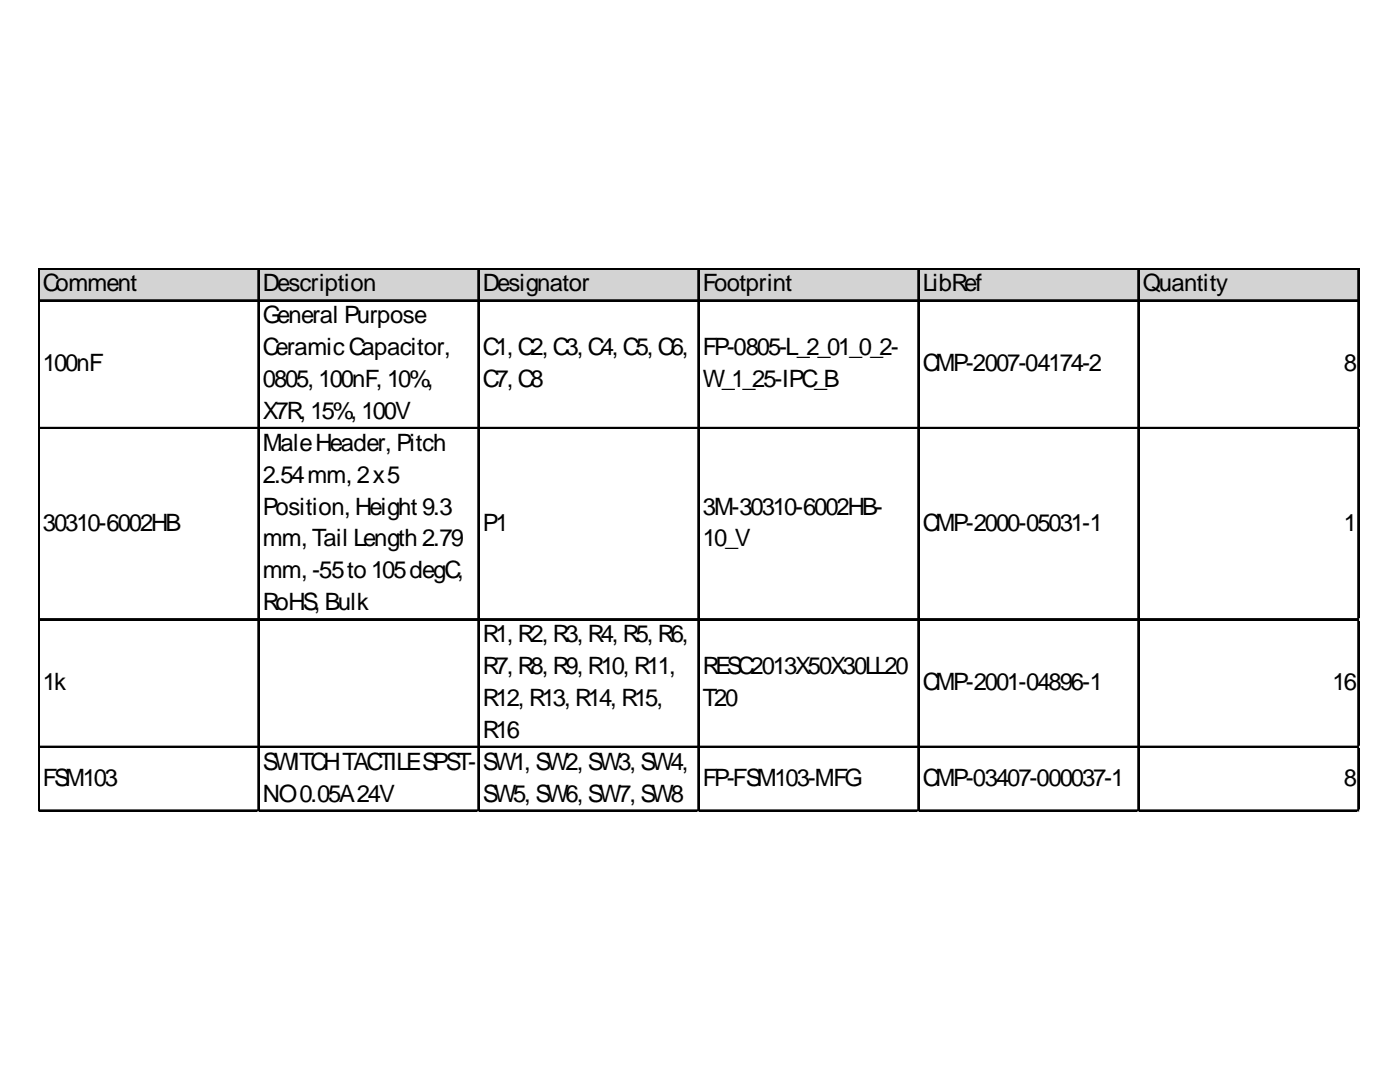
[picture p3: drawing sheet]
<svg xmlns="http://www.w3.org/2000/svg" width="279mm" height="216mm" viewBox="0 0 279 216" stroke-linecap="round" stroke-linejoin="round" font-family="sans-serif">
<defs><g id="words">
<g font-size="4.8">
<text x="8.6" y="58.2">Comment</text>
<text x="52.5" y="58.2">Description</text>
<text x="96.4" y="58.2">Designator</text>
<text x="140.3" y="58.2">Footprint</text>
<text x="184.2" y="58.2">LibRef</text>
<text x="228.1" y="58.2">Quantity</text>
<text x="52.5" y="64.5">General Purpose</text>
<text x="52.5" y="70.9">CeramicCapacitor,</text>
<text x="96.4" y="70.9">C1, C2, C3, C4, C5, C6,</text>
<text x="140.3" y="70.9">FP-0805-L_2_01_0_2-</text>
<text x="8.6" y="74.1">100nF</text>
<text x="52.5" y="77.2">0805, 100nF, 10%,</text>
<text x="96.4" y="77.2">C7, C8</text>
<text x="140.3" y="77.2">W_1_25-IPC_B</text>
<text x="184.2" y="74.1">CMP-2007-04174-2</text>
<text x="268.2" y="74.1">8</text>
<text x="52.5" y="83.6">X7R, 15%, 100V</text>
<text x="52.5" y="90">MaleHeader, Pitch</text>
<text x="52.5" y="96.3">2.54mm, 2x5</text>
<text x="8.6" y="105.9">30310-6002HB</text>
<text x="52.5" y="102.7">Position, Height 9.3</text>
<text x="96.4" y="105.9">P1</text>
<text x="140.3" y="102.7">3M-30310-6002HB-</text>
<text x="184.2" y="105.9">CMP-2000-05031-1</text>
<text x="268.2" y="105.9">1</text>
<text x="52.5" y="109">mm, Tail Length 2.79</text>
<text x="140.3" y="109">10_V</text>
<text x="52.5" y="115.4">mm, -55to 105degC,</text>
<text x="52.5" y="121.8">RoHS, Bulk</text>
<text x="96.4" y="128.1">R1, R2, R3, R4, R5, R6,</text>
<text x="8.6" y="137.7">1k</text>
<text x="96.4" y="134.5">R7, R8, R9, R10, R11,</text>
<text x="140.3" y="134.5">RESC2013X50X30LL20</text>
<text x="184.2" y="137.7">CMP-2001-04896-1</text>
<text x="265.9" y="137.7">16</text>
<text x="96.4" y="140.9">R12, R13, R14, R15,</text>
<text x="140.3" y="140.9">T20</text>
<text x="96.4" y="147.2">R16</text>
<text x="52.5" y="153.6">SWITCHTACTILESPST-</text>
<text x="96.4" y="153.6">SW1, SW2, SW3, SW4,</text>
<text x="8.6" y="156.8">FSM103</text>
<text x="52.5" y="159.9">NO0.05A24V</text>
<text x="96.4" y="159.9">SW5, SW6, SW7, SW8</text>
<text x="140.3" y="156.8">FP-FSM103-MFG</text>
<text x="184.2" y="156.8">CMP-03407-000037-1</text>
<text x="268.2" y="156.8">8</text>
</g>
</g></defs>
<path d="M7.9 53.8h263.4v6.4h-263.4z" fill="#d3d3d3"/>
<g fill="none" stroke="#000" stroke-width=".32">
<path d="M7.6 53.5v108.5M7.8 53.5v108.5M7.9 53.5h263.4M7.9 53.7h263.4M7.9 59.9h263.4M51.5 53.8v108.2M51.7 53.8v108.2M95.4 53.8v108.2M95.6 53.8v108.2M139.3 53.8v108.2M139.5 53.8v108.2M183.2 53.8v108.2"/>
<path d="M183.4 53.8v108.2M227.1 53.8v108.2M227.3 53.8v108.2M271 53.8v108.2M271.2 53.8v108.2M7.9 60h263.4M7.9 85.3h263.4M7.9 85.5h263.4M7.9 123.5h263.4M7.9 123.7h263.4M7.9 148.9h263.4M7.9 149.1h263.4"/>
<path d="M7.9 161.7h263.4M7.9 161.8h263.4"/>
</g>
<path d="M7.6 162h.1" fill="none" stroke="#e0e0e0" stroke-width=".32"/>
<path d="M7.6 162h.3z" fill="#e0e0e0"/>
<path d="M51.5 162h.1" fill="none" stroke="#e0e0e0" stroke-width=".32"/>
<path d="M51.5 162h.3z" fill="#e0e0e0"/>
<path d="M95.4 162h.1" fill="none" stroke="#e0e0e0" stroke-width=".32"/>
<path d="M95.4 162h.3z" fill="#e0e0e0"/>
<path d="M139.3 162h.1" fill="none" stroke="#e0e0e0" stroke-width=".32"/>
<path d="M139.3 162h.3z" fill="#e0e0e0"/>
<path d="M183.2 162h.1" fill="none" stroke="#e0e0e0" stroke-width=".32"/>
<path d="M183.2 162h.3z" fill="#e0e0e0"/>
<path d="M227.1 162h.1" fill="none" stroke="#e0e0e0" stroke-width=".32"/>
<path d="M227.1 162h.3z" fill="#e0e0e0"/>
<path d="M271 162h.1" fill="none" stroke="#e0e0e0" stroke-width=".32"/>
<path d="M271 162h.3z" fill="#e0e0e0"/>
<path d="M271.3 85.3h.1" fill="none" stroke="#e0e0e0" stroke-width=".32"/>
<path d="M271.3 85.3v.3z" fill="#e0e0e0"/>
<path d="M271.3 123.5h.1" fill="none" stroke="#e0e0e0" stroke-width=".32"/>
<path d="M271.3 123.5v.3z" fill="#e0e0e0"/>
<path d="M271.3 148.9h.1" fill="none" stroke="#e0e0e0" stroke-width=".32"/>
<path d="M271.3 148.9v.4z" fill="#e0e0e0"/>
<path d="M271.3 161.7h.1" fill="none" stroke="#e0e0e0" stroke-width=".32"/>
<path d="M271.3 161.7v.3z" fill="#e0e0e0"/>
<use href="#words"/>
</svg>
